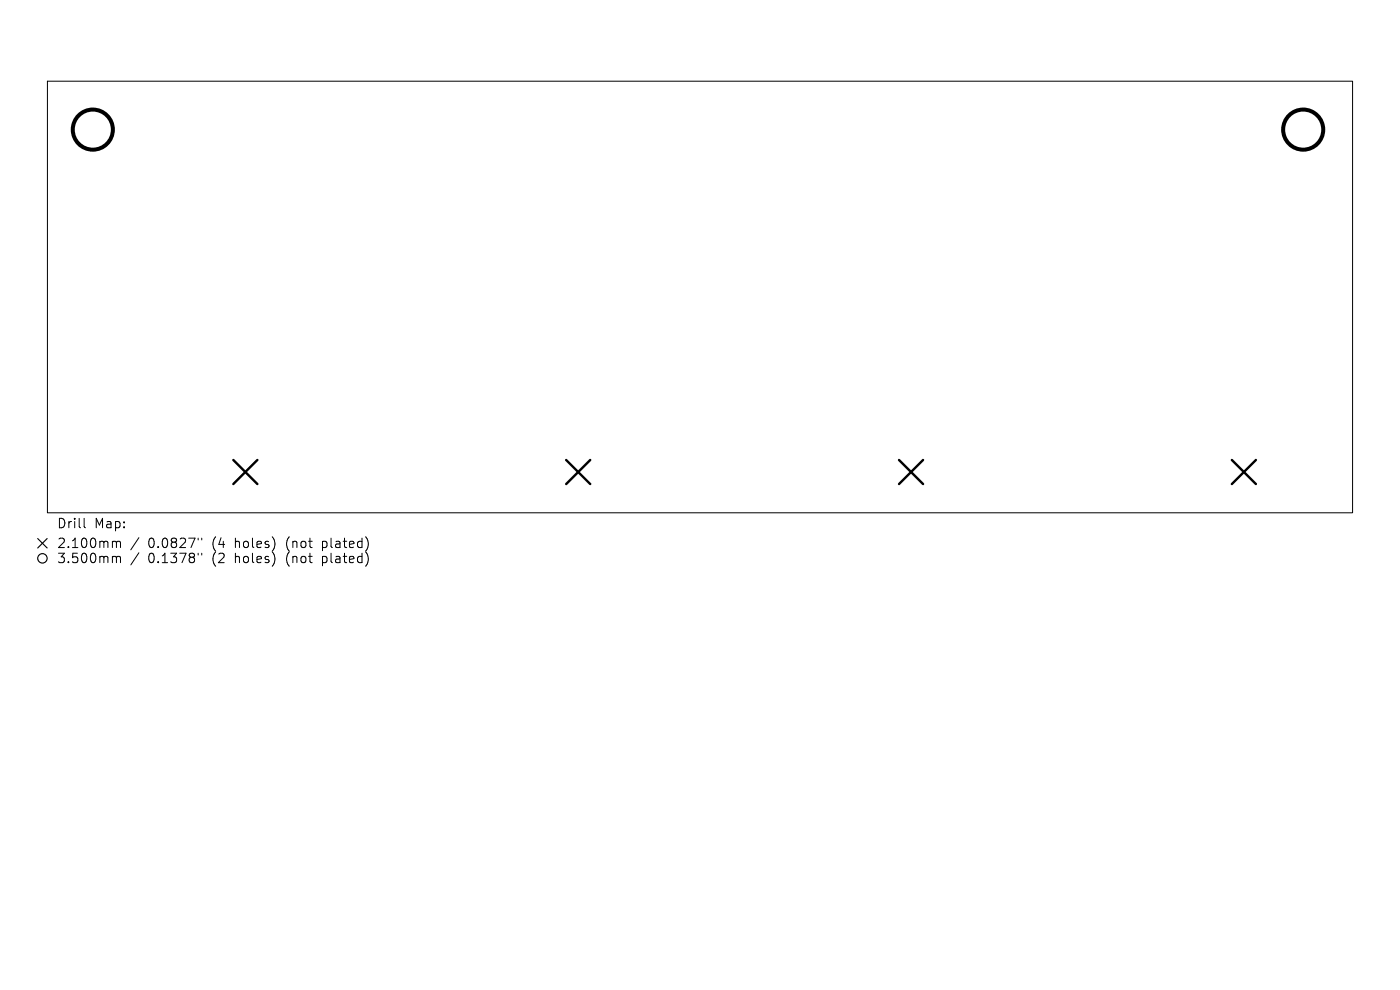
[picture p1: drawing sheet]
<svg xmlns="http://www.w3.org/2000/svg" width="297mm" height="210mm" viewBox="0 0 297 210" stroke-linecap="round" stroke-linejoin="round" font-family="sans-serif">
<defs><g id="words">
<g font-size="2.8">
<text x="12" y="112.3">Drill</text>
<text x="20" y="112.3">Map:</text>
<text x="12" y="116.5">2.100mm</text>
<text x="12" y="119.7">3.500mm</text>
<text x="31.4" y="116.5">0.0827&quot;</text>
<text x="31.4" y="119.7">0.1378&quot;</text>
<text x="45.2" y="116.5">(4</text>
<text x="45.2" y="119.7">(2</text>
<text x="50.1" y="116.5">holes)</text>
<text x="50.1" y="119.7">holes)</text>
<text x="61.2" y="116.5">(not</text>
<text x="61.2" y="119.7">(not</text>
<text x="69" y="116.5">plated)</text>
<text x="69" y="119.7">plated)</text>
</g>
</g></defs>
<g fill="none" stroke="#000" stroke-width=".21">
<path d="M10.1 17.2h276.8v91.6h-276.8zM17.8 110v1.7l.3 .3M24.1 114.8h.3l.3 .3M24.1 118h.3l.3 .3M24.7 115.1l.3-.3 .5 .1 .1 1.3M24.7 115.1v1.1M24.7 118.3v1.1M24.7 118.3l.3-.3 .5 .1 .1 1.3M29.5 114.1l-1.7 2.5M29.5 117.3l-1.7 2.5M42 114.2v.3M42 117.4v.3"/>
<path d="M42.8 114.2v.3M42.8 117.4v.3"/>
</g>
<path d="M49.5 97.6l5.1 5.1M54.6 97.6l-5.1 5.1M120.1 97.6l5.1 5.1M125.2 97.6l-5.1 5.1M190.7 97.6l5.1 5.1M195.8 97.6l-5.1 5.1M261.3 97.6l5.1 5.1M266.4 97.6l-5.1 5.1" fill="none" stroke="#000" stroke-width=".51"/>
<g fill="none" stroke="#000" stroke-width=".85">
<circle cx="19.7" cy="27.5" r="4.3"/>
<circle cx="276.5" cy="27.5" r="4.3"/>
</g>
<g fill="none" stroke="#000" stroke-width=".24">
<path d="M8 114.2l2 2M10 114.2l-2 2"/>
<circle cx="9" cy="118.4" r="1"/>
</g>
<use href="#words"/>
</svg>
